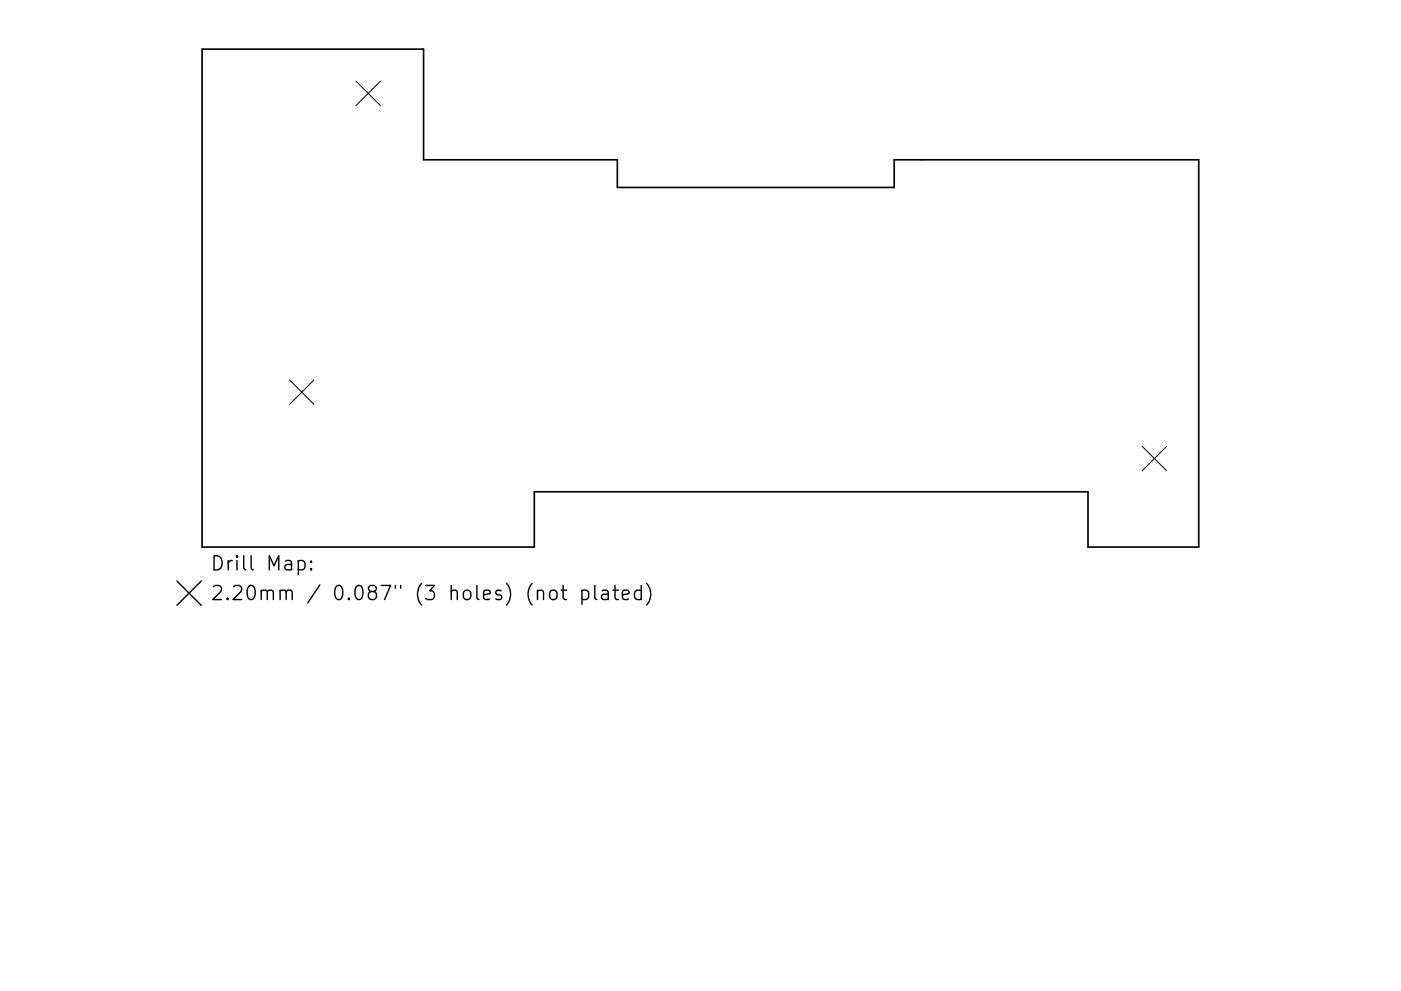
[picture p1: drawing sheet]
<svg xmlns="http://www.w3.org/2000/svg" width="297mm" height="210mm" viewBox="0 0 297 210" stroke-linecap="round" stroke-linejoin="round" font-family="sans-serif">
<path d="M42.8 10.4h47v23.5h41.1v5.9h58.7v-5.9h64.6v82.2h-23.5v-11.8h-117.4v11.8h-70.5z" fill="none" stroke="#000" stroke-width=".35"/>
<path d="M75.5 17.2l5.1 5.2M80.6 17.2l-5.1 5.2M61.4 80.6l5.2 5.2M66.6 80.6l-5.2 5.2M242.2 94.7l5.1 5.2M247.3 94.7l-5.1 5.2" fill="none" stroke="#000" stroke-width=".21"/>
<g fill="none" stroke="#000" stroke-width=".3">
<path d="M45.4 117.9a1.58 1.58 0 0 1 1.7 1 1.58 1.58 0 0 1-.6 1.9l-1.1 .1zM48.4 118.9v2M49.2 118.9a.77 .77 0 0 0-.8 .6M50.2 117.9l-.1 .2 .1 .1 .2-.1-.2-.2v.3M50.2 118.9v2M51.7 117.9v2.6l.4 .4M53.2 117.9v2.6l.5 .4M60.5 119.1l.3-.2 .9 .2 .1 .2v1.6M61.8 119.6l-1 .2a.59 .59 0 0 0-.4 .5 .59 .59 0 0 0 .4 .6l1-.1M63.2 119.1l.9-.2 .6 .6v.8l-.3 .5-.3 .1-.9-.1M63.2 118.9v3M66 119.1l.1 .1-.1 .1-.2-.1 .2-.1v.2"/>
<path d="M37.5 123.3l5.2 5.1M42.7 123.3l-5.2 5.1M45.2 124.5l.5-.3h.7a.81 .81 0 0 1 .4 1.3l-1.7 1.7h1.9M48.2 126.9l.2 .2-.2 .1-.1-.1 .1-.2v.3M49.5 124.5l.5-.3h.7a.81 .81 0 0 1 .4 1.3l-1.7 1.7h1.8M52.7 124.5a.72 .72 0 0 1 .7-.3 .72 .72 0 0 1 .6 .6 1.76 1.76 0 0 1-.6 2.4 .77 .77 0 0 1-.9-.6 2.56 2.56 0 0 1 .2-2.1zM55.4 125.5a.74 .74 0 0 1 1.3 .1v1.6M55.4 125.2v2M56.7 125.6l.4-.4 .7 .2 .2 .2v1.6M57.1 120.9v-3l1 2.2 1-2.2v3M59.4 125.5a.74 .74 0 0 1 1.3 .1v1.6M59.4 125.2v2"/>
<path d="M60.7 125.6l.4-.4 .7 .2 .2 .2v1.6M66 120.6l.1 .2-.1 .1-.2-.1 .2-.2v.3M67.8 124.1l-2.6 3.8M71.2 124.5a.72 .72 0 0 1 .8-.3 .72 .72 0 0 1 .5 .6 1.76 1.76 0 0 1-.5 2.4 .77 .77 0 0 1-.9-.6 2.56 2.56 0 0 1 .1-2.1zM74 126.9l.1 .2-.1 .1-.2-.1 .2-.2v.3M75.5 124.5a.72 .72 0 0 1 .8-.3 .72 .72 0 0 1 .5 .6 1.76 1.76 0 0 1-.6 2.4 .77 .77 0 0 1-.8-.6 2.56 2.56 0 0 1 .1-2.1zM78.7 125.5l-.3-.1a.62 .62 0 0 1-.3-.7 .62 .62 0 0 1 .6-.5l.8 .2a.62 .62 0 0 1 .3 .6 .62 .62 0 0 1-.6 .5h-.5l-.6 .6 .1 .8 .5 .3 .8-.1 .3-.5-.1-.8-.5-.3M80.8 124.2h2l-1.3 3M83.8 124.2v.6M85 124.2v.6M89.4 123.8a3.4 3.4 0 0 0 0 4.6M90.2 124.2h1.9l-1 1.2a.81 .81 0 0 1 1 .5v.7l-.3 .5-.3 .1h-.8l-.5-.3"/>
<path d="M95.7 125.5a.74 .74 0 0 1 1.3 .1v1.6M95.7 124.2v3M98.4 125.5a.81 .81 0 0 1 .8-.3 .81 .81 0 0 1 .6 .6v.8a.81 .81 0 0 1-.8 .6 .81 .81 0 0 1-.8-.6v-.8zM101.1 124.2v2.6l.4 .4M102.5 126.2l1.5-.3-.2-.5-.8-.2-.5 .4v1.2l.2 .3 .3 .1 .8-.1M106.2 125.4l-.7-.2-.4 .4 .1 .5 1 .3 .2 .2-.2 .5-.2 .1-.9-.1M107.4 123.8a3.4 3.4 0 0 1 0 4.6M112.8 123.8a3.4 3.4 0 0 0 0 4.6M114 125.5a.74 .74 0 0 1 1.2 .1v1.6M114 125.2v2M116.7 125.5a.81 .81 0 0 1 .8-.3 .81 .81 0 0 1 .6 .6v.8a.81 .81 0 0 1-.8 .6 .81 .81 0 0 1-.8-.6v-.8zM119 125.2h1.1"/>
<path d="M119.4 124.2v2.6l.1 .3 .6 .1M123.4 125.4l.8-.2 .6 .6v.8l-.3 .5-.3 .1-.8-.1M123.4 125.2v3M126.1 124.2v2.6l.4 .4M127.7 125.4l.3-.2 .8 .2 .2 .2v1.6M129 125.9l-1 .2a.59 .59 0 0 0-.5 .5 .59 .59 0 0 0 .5 .6l1-.1M130 125.2h1.1M130.4 124.2v2.6l.1 .3 .6 .1M132 126.2l1.4-.3-.2-.5-.8-.2-.4 .4v1.2l.1 .3 .3 .1 .8-.1M136 125.4l-.9-.2-.6 .6v.8l.3 .5 .3 .1 .9-.1M136 124.2v3M137.1 123.8a3.4 3.4 0 0 1 0 4.6"/>
</g>
</svg>
